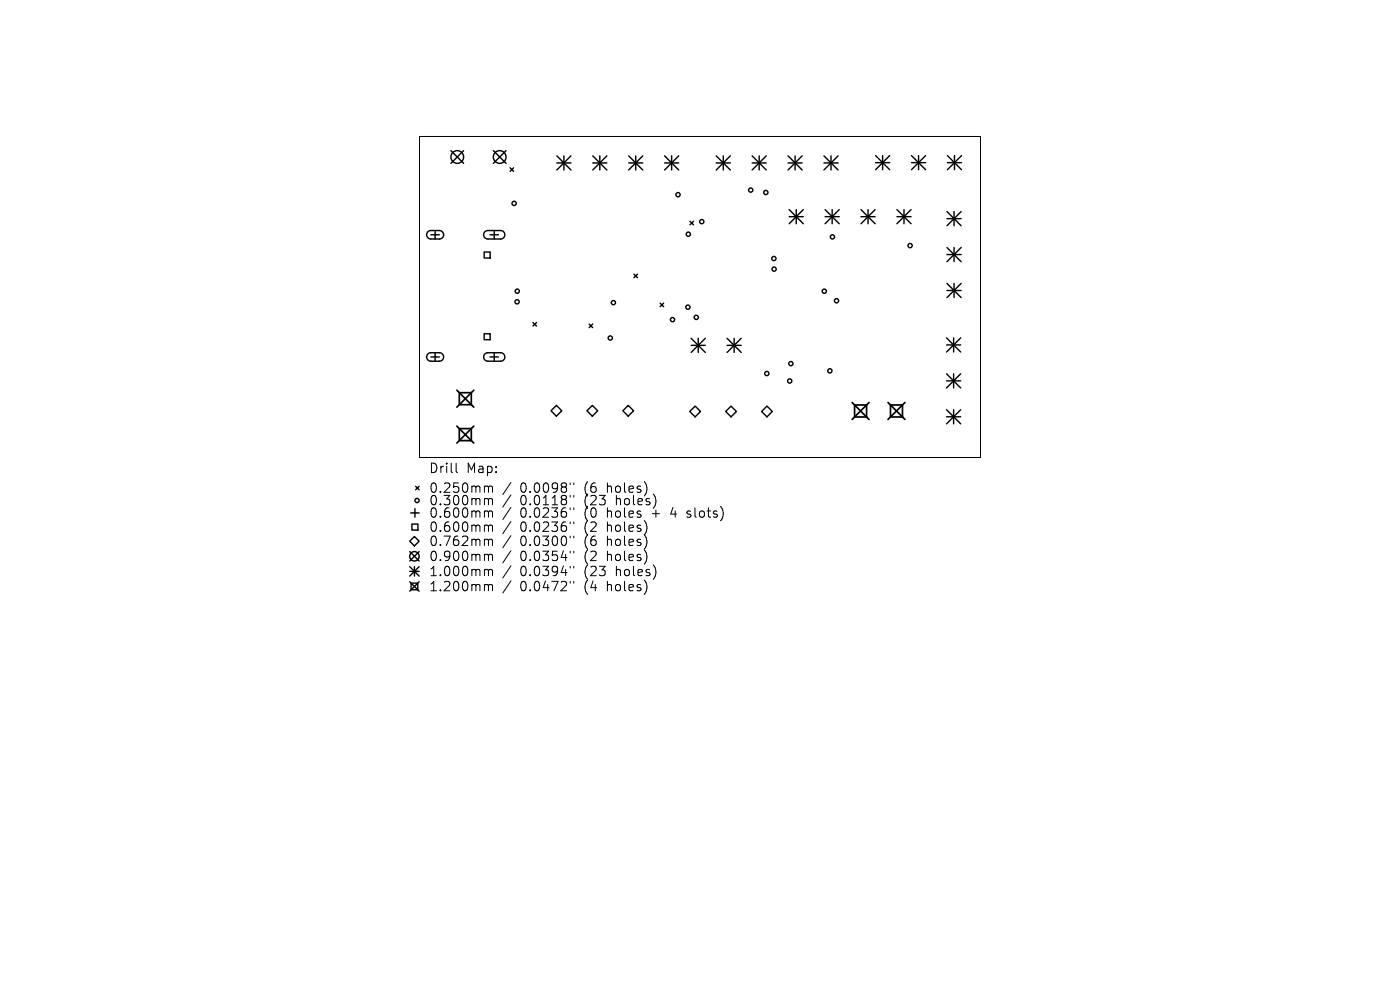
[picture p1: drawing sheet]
<svg xmlns="http://www.w3.org/2000/svg" width="297mm" height="210mm" viewBox="0 0 297 210" stroke-linecap="round" stroke-linejoin="round" font-family="sans-serif">
<defs><g id="words">
<g font-size="2.8">
<text x="90.9" y="100.6">Drill</text>
<text x="98.9" y="100.6">Map:</text>
<text x="90.9" y="104.8">0.250mm</text>
<text x="90.9" y="107.5">0.300mm</text>
<text x="110.4" y="104.8">0.0098&quot;</text>
<text x="110.4" y="107.5">0.0118&quot;</text>
<text x="124.1" y="104.8">(6</text>
<text x="124.1" y="107.5">(23</text>
<text x="129.1" y="104.8">holes)</text>
<text x="131" y="107.5">holes)</text>
<text x="90.9" y="110.1">0.600mm</text>
<text x="90.9" y="113.1">0.600mm</text>
<text x="110.4" y="110.1">0.0236&quot;</text>
<text x="110.4" y="113.1">0.0236&quot;</text>
<text x="124.1" y="110.1">(0</text>
<text x="124.1" y="113.1">(2</text>
<text x="129.1" y="110.1">holes</text>
<text x="129.1" y="113.1">holes)</text>
<text x="138.8" y="110.1">+</text>
<text x="143" y="110.1">4</text>
<text x="146.6" y="110.1">slots)</text>
<text x="90.9" y="116.1">0.762mm</text>
<text x="90.9" y="119.3">0.900mm</text>
<text x="110.4" y="116.1">0.0300&quot;</text>
<text x="110.4" y="119.3">0.0354&quot;</text>
<text x="124.1" y="116.1">(6</text>
<text x="124.1" y="119.3">(2</text>
<text x="129.1" y="116.1">holes)</text>
<text x="129.1" y="119.3">holes)</text>
<text x="90.9" y="122.5">1.000mm</text>
<text x="90.9" y="125.7">1.200mm</text>
<text x="110.4" y="122.5">0.0394&quot;</text>
<text x="110.4" y="125.7">0.0472&quot;</text>
<text x="124.1" y="122.5">(23</text>
<text x="124.1" y="125.7">(4</text>
<text x="129.1" y="125.7">holes)</text>
<text x="131" y="122.5">holes)</text>
</g>
</g></defs>
<g fill="none" stroke="#000" stroke-width=".21">
<path d="M89 29h119v68.1h-119zM96.8 98.2v1.8l.3 .2M103.1 103.1h.2l.3 .3M103.1 105.7l.4 .1 .1 .2M103.1 108.4l.4 .1 .1 .2M103.1 111.4h.2l.3 .3M103.1 114.4h.2l.3 .3M103.1 117.6h.2l.3 .3M103.6 103.4l.3-.3 .5 .1 .1 1.2M103.6 103.4v1M103.6 106v1.1M103.6 108.7v1"/>
<path d="M103.6 111.7v1M103.6 114.7v1M103.6 117.9v1M103.6 106l.3-.3 .5 .1 .1 1.3M103.6 108.7l.3-.3 .5 .1 .1 1.2M103.6 111.7l.3-.3 .5 .1 .1 1.2M103.6 114.7l.3-.3 .5 .1 .1 1.2M103.6 117.9l.3-.3 .5 .1 .1 1.2M108.4 102.3l-1.7 2.6M108.4 105l-1.7 2.6M108.4 107.6l-1.7 2.6M108.4 110.6l-1.7 2.6"/>
<path d="M108.4 113.6l-1.7 2.6M108.4 116.8l-1.7 2.6M121 102.4v.4M121 105.1v.4M121 107.7v.4M121 110.7v.4M121 113.7v.4M121 116.9v.4M121.7 102.4v.4M121.7 105.1v.4M121.7 107.7v.4M121.7 110.7v.4"/>
<path d="M121.7 113.7v.4M121.7 116.9v.4M145.7 109.6l.2 .1M145.8 108.5v.5M103.1 120.8l.4 .1 .1 .2M103.1 124l.4 .1 .1 .2M103.6 121.1v1M103.6 124.3v1M103.6 121.1l.3-.3 .5 .1 .1 1.2M103.6 124.3l.3-.3 .5 .1 .1 1.2M108.4 120l-1.7 2.6M108.4 123.2l-1.7 2.6"/>
<path d="M121 120.1v.4M121 123.3v.4M121.7 120.1v.4M121.7 123.3v.4"/>
</g>
<g fill="none" stroke="#000" stroke-width=".3">
<path d="M95.7 32l2.7 2.7M98.4 32l-2.7 2.7M104.7 32l2.7 2.7M107.4 32l-2.7 2.7M108.2 35.6l.8 .7M109 35.6l-.8 .7M118.1 33.1l3 3M118.1 34.6h3M119.6 33.1v3M121.1 33.1l-3 3M125.7 34.6h3M125.7 33.1l3 3"/>
<path d="M127.2 33.1v3M128.7 33.1l-3 3M133.4 34.6h3M133.4 33.1l3 3M134.9 33.1v3M136.4 33.1l-3 3M141 34.6h3M141 33.1l3 3M142.5 33.1v3M144 33.1l-3 3M151.9 34.6h3M151.9 33.1l3 3"/>
<path d="M153.4 33.1v3M154.9 33.1l-3 3M159.6 34.6h3M159.6 33.1l3 3M161.1 33.1v3M162.6 33.1l-3 3M167.2 34.6h3M167.2 33.1l3 3M168.7 33.1v3M170.2 33.1l-3 3M174.8 34.6h3M174.8 33.1l3 3"/>
<path d="M176.3 33.1v3M177.8 33.1l-3 3M185.7 33l3 3M185.7 34.5h3M187.2 33v3M188.7 33l-3 3M193.4 34.5h3M193.4 33l3 3M194.9 33v3M196.4 33l-3 3M201 34.5h3M201 33l3 3"/>
<path d="M202.5 33v3M204 33l-3 3M90.8 49.2l.5-.3h1.9a.9 .9 0 0 1 .9 .9 .9 .9 0 0 1-.9 .9h-1.8a.9 .9 0 0 1-.8-.6 .9 .9 0 0 1 .2-.9zM91.4 49.8h1.8M92.3 48.9v1.8M102.7 53.5h1.3v1.2h-1.3zM102.9 49.2l.5-.3h2.8a.9 .9 0 0 1 .9 .9 .9 .9 0 0 1-.9 .9h-2.7a.9 .9 0 0 1-.8-.6 .9 .9 0 0 1 .2-.9zM104 49.8h1.8M104.9 48.9v1.8M134.5 58.2l.7 .7M135.2 58.2l-.7 .7M146.4 46.9l.7 .8"/>
<path d="M147.1 46.9l-.7 .8M167.4 44.5l3 3M167.4 46h3M168.9 44.5v3M170.4 44.5l-3 3M175 46h3M175 44.5l3 3M176.5 44.5v3M178 44.5l-3 3M182.7 46h3M182.7 44.5l3 3M184.2 44.5v3"/>
<path d="M185.7 44.5l-3 3M190.3 46h3M190.3 44.5l3 3M191.8 44.5v3M193.3 44.5l-3 3M200.9 44.9l3 3M200.9 46.4h3M200.9 52.5l3 3M200.9 54h3M202.4 44.9v3M202.4 52.5v3M203.9 44.9l-3 3"/>
<path d="M203.9 52.5l-3 3M90.8 75.1l.5-.3h1.9a.9 .9 0 0 1 .9 .9 .9 .9 0 0 1-.9 .9h-1.8a.9 .9 0 0 1-.8-.5 .9 .9 0 0 1 .2-1zM91.4 75.7h1.8M92.3 74.8v1.8M102.7 70.8h1.3v1.3h-1.3zM102.9 75.1l.5-.3h2.8a.9 .9 0 0 1 .9 .9 .9 .9 0 0 1-.9 .9h-2.7a.9 .9 0 0 1-.8-.5 .9 .9 0 0 1 .2-1zM104 75.7h1.8M104.9 74.8v1.8M113.1 68.4l.7 .8M113.8 68.4l-.7 .8M125 68.7l.7 .8M125.7 68.7l-.7 .8"/>
<path d="M140 64.3l.8 .8M140.8 64.3l-.8 .8M146.6 71.8l3 3M146.6 73.3h3M148.1 71.8v3M149.6 71.8l-3 3M154.2 73.3h3M154.2 71.8l3 3M155.7 71.8v3M157.2 71.8l-3 3M200.8 71.7l3 3M200.8 73.2h3"/>
<path d="M200.8 79.3l3 3M200.9 60.1l3 3M200.9 61.6h3M202.3 71.7v3M202.3 79.3v3M202.4 60.1v3M203.8 71.7l-3 3M203.8 79.3l-3 3M203.9 60.1l-3 3M116.9 87.1l1.1-1.1 1.2 1.1-1.2 1.2zM124.5 87.1l1.2-1.1 1.1 1.1-1.1 1.2zM132.1 87.1l1.2-1.1 1.1 1.1-1.1 1.2z"/>
<path d="M146.3 87.3l1.2-1.2 1.1 1.2-1.1 1.1zM153.9 87.3l1.2-1.2 1.1 1.2-1.1 1.1zM161.6 87.3l1.1-1.2 1.1 1.2-1.1 1.1zM200.8 80.8h3M200.8 86.9l3 3M200.8 88.4h3M202.3 86.9v3M203.8 86.9l-3 3M86.9 114.8l1-1 1 1-1 1zM86.9 117l2 2M87.1 108.8h1.8M87.4 111.2h1.3v1.2h-1.3z"/>
<path d="M88 107.9v1.8M88.2 103.2l.7 .7M88.9 103.2l-.7 .7M88.9 117l-2 2M86.9 120.2l2 2M86.9 121.2h2M86.9 123.4l2 2M87.2 123.7h1.4v1.4h-1.4zM87.9 120.2v2M88.9 120.2l-2 2M88.9 123.4l-2 2"/>
<circle cx="97" cy="33.3" r="1.35"/>
<circle cx="106" cy="33.3" r="1.35"/>
<circle cx="109.1" cy="43.1" r=".45"/>
<circle cx="143.8" cy="41.3" r=".45"/>
<circle cx="146" cy="49.7" r=".45"/>
<circle cx="148.9" cy="47" r=".45"/>
<circle cx="159.3" cy="40.3" r=".45"/>
<circle cx="162.5" cy="40.8" r=".45"/>
<circle cx="164.2" cy="54.8" r=".45"/>
<circle cx="164.2" cy="57.1" r=".45"/>
<circle cx="176.6" cy="50.3" r=".45"/>
<circle cx="193.1" cy="52.1" r=".45"/>
<circle cx="109.7" cy="64" r=".45"/>
<circle cx="109.7" cy="61.8" r=".45"/>
<circle cx="129.5" cy="71.7" r=".45"/>
<circle cx="130.1" cy="64.2" r=".45"/>
<circle cx="142.7" cy="67.8" r=".45"/>
<circle cx="145.9" cy="65.2" r=".45"/>
<circle cx="147.7" cy="67.3" r=".45"/>
<circle cx="162.7" cy="79.2" r=".45"/>
<circle cx="167.8" cy="77.1" r=".45"/>
<circle cx="174.9" cy="61.8" r=".45"/>
<circle cx="176.1" cy="78.7" r=".45"/>
<circle cx="177.5" cy="63.8" r=".45"/>
<circle cx="167.5" cy="80.8" r=".45"/>
<circle cx="87.9" cy="118" r="1"/>
<circle cx="88.5" cy="106.2" r=".45"/>
</g>
<path d="M96.9 82.8l3.6 3.6M96.9 90.4l3.6 3.6M97.4 83.3h2.6v2.5h-2.6zM97.4 90.9h2.6v2.6h-2.6zM100.5 82.8l-3.6 3.6M100.5 90.4l-3.6 3.6M180.8 85.4l3.6 3.6M181.3 85.9h2.5v2.6h-2.5zM184.4 85.4l-3.6 3.6M188.4 85.4l3.6 3.6M188.9 85.9h2.6v2.6h-2.6zM192 85.4l-3.6 3.6" fill="none" stroke="#000" stroke-width=".36"/>
<use href="#words"/>
</svg>
